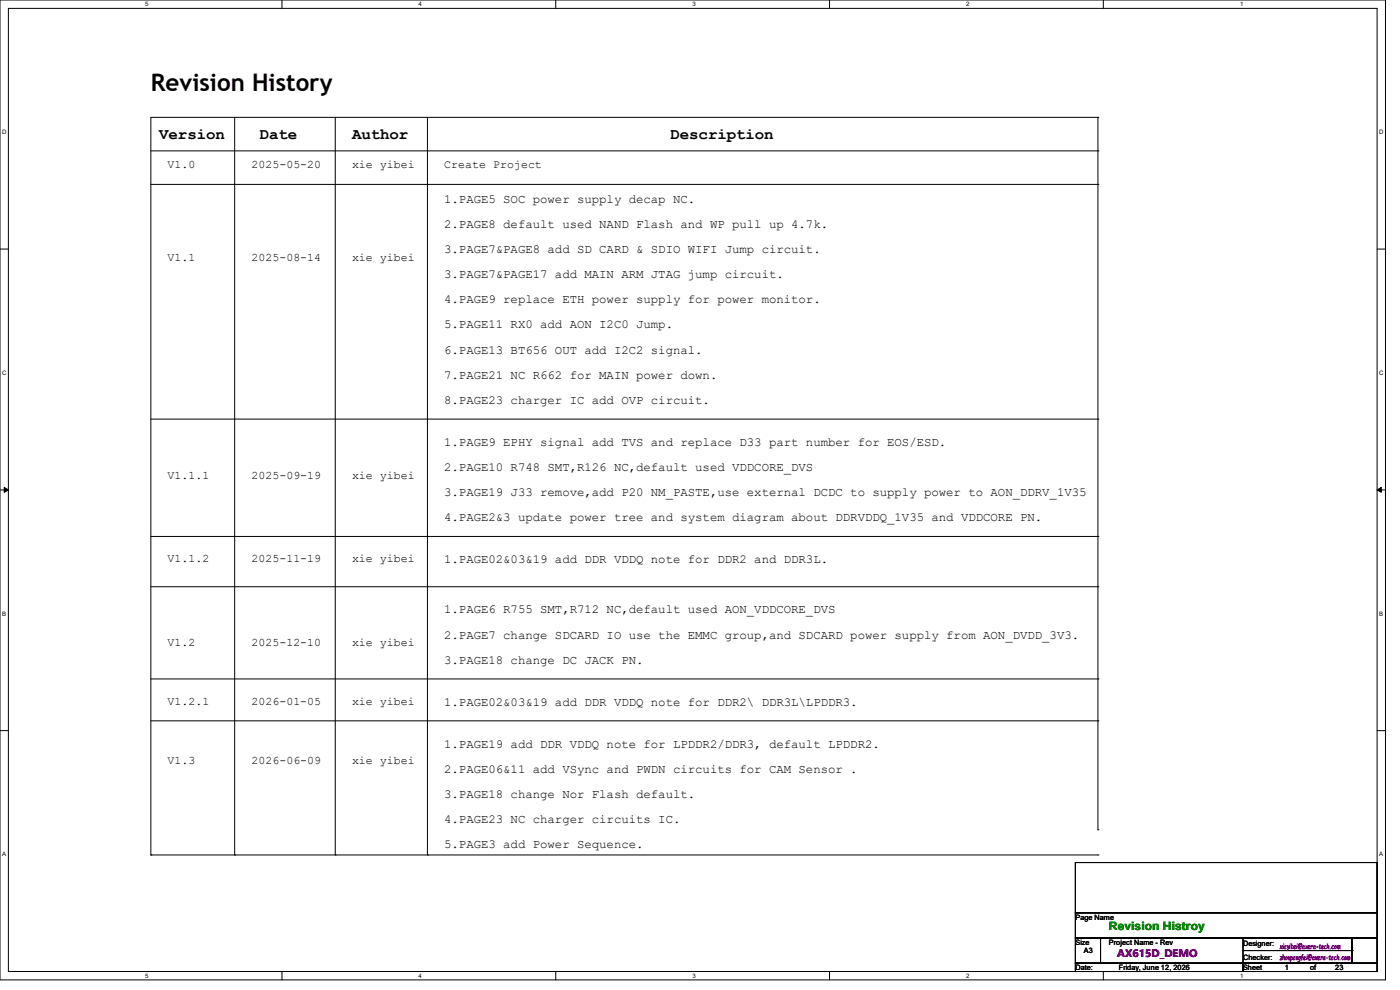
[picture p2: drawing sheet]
<svg xmlns="http://www.w3.org/2000/svg" width="297mm" height="210mm" viewBox="0 0 297 210" stroke-linecap="round" stroke-linejoin="round" font-family="sans-serif">
<defs><g id="words">
<text font-size="5.1" x="32" y="19.3">Revision History</text>
<g font-size="3.3">
<text x="33.8" y="29.4">Version</text>
<text x="55.1" y="29.4">Date</text>
<text x="74.7" y="29.4">Author</text>
<text x="142.2" y="29.4">Description</text>
</g>
<g font-size="2.6">
<text x="94.2" y="43">1.PAGE5 SOC power supply decap NC.</text>
<text x="94.2" y="48.3">2.PAGE8 default used NAND Flash and WP pull up 4.7k.</text>
<text x="94.2" y="53.7">3.PAGE7&amp;PAGE8 add SD CARD &amp; SDIO WIFI Jump circuit.</text>
<text x="94.2" y="59">3.PAGE7&amp;PAGE17 add MAIN ARM JTAG jump circuit.</text>
<text x="94.2" y="64.3">4.PAGE9 replace ETH power supply for power monitor.</text>
<text x="94.2" y="69.7">5.PAGE11 RX0 add AON I2C0 Jump.</text>
<text x="94.2" y="75">6.PAGE13 BT656 OUT add I2C2 signal.</text>
<text x="94.2" y="80.3">7.PAGE21 NC R662 for MAIN power down.</text>
<text x="94.2" y="85.7">8.PAGE23 charger IC add OVP circuit.</text>
<text x="94.2" y="94.6">1.PAGE9 EPHY signal add TVS and replace D33 part number for EOS/ESD.</text>
<text x="94.2" y="99.9">2.PAGE10 R748 SMT,R126 NC,default used VDDCORE_DVS</text>
<text x="94.2" y="105.2">3.PAGE19 J33 remove,add P20 NM_PASTE,use external DCDC to supply power to AON_DDRV_1V35</text>
<text x="94.2" y="110.6">4.PAGE2&amp;3 update power tree and system diagram about DDRVDDQ_1V35 and VDDCORE PN.</text>
<text x="94.2" y="119.5">1.PAGE02&amp;03&amp;19 add DDR VDDQ note for DDR2 and DDR3L.</text>
<text x="94.2" y="130.1">1.PAGE6 R755 SMT,R712 NC,default used AON_VDDCORE_DVS</text>
<text x="94.2" y="135.5">2.PAGE7 change SDCARD IO use the EMMC group,and SDCARD power supply from AON_DVDD_3V3.</text>
<text x="94.2" y="140.8">3.PAGE18 change DC JACK PN.</text>
<text x="94.2" y="149.7">1.PAGE02&amp;03&amp;19 add DDR VDDQ note for DDR2\ DDR3L\LPDDR3.</text>
<text x="94.2" y="158.6">1.PAGE19 add DDR VDDQ note for LPDDR2/DDR3, default LPDDR2.</text>
<text x="94.2" y="163.9">2.PAGE06&amp;11 add VSync and PWDN circuits for CAM Sensor .</text>
<text x="94.2" y="169.2">3.PAGE18 change Nor Flash default.</text>
<text x="94.2" y="174.6">4.PAGE23 NC charger circuits IC.</text>
<text x="94.2" y="179.9">5.PAGE3 add Power Sequence.</text>
</g>
<g font-size="2.5">
<text x="35.6" y="35.7">V1.0</text>
<text x="53.3" y="35.7">2025-05-20</text>
<text x="74.7" y="35.7">xie yibei</text>
<text x="94.2" y="35.7">Create Project</text>
<text x="35.6" y="55.3">V1.1</text>
<text x="53.3" y="55.3">2025-08-14</text>
<text x="74.7" y="55.3">xie yibei</text>
<text x="35.6" y="101.5">V1.1.1</text>
<text x="53.3" y="101.5">2025-09-19</text>
<text x="74.7" y="101.5">xie yibei</text>
<text x="35.6" y="119.3">V1.1.2</text>
<text x="53.3" y="119.3">2025-11-19</text>
<text x="74.7" y="119.3">xie yibei</text>
<text x="35.6" y="137.1">V1.2</text>
<text x="53.3" y="137.1">2025-12-10</text>
<text x="74.7" y="137.1">xie yibei</text>
<text x="35.6" y="149.5">V1.2.1</text>
<text x="53.3" y="149.5">2026-01-05</text>
<text x="74.7" y="149.5">xie yibei</text>
<text x="35.6" y="162">V1.3</text>
<text x="53.3" y="162">2026-06-09</text>
<text x="74.7" y="162">xie yibei</text>
</g>
<text font-size="2.5" fill="#008000" x="235.2" y="197.3">Revision Histroy</text>
<text font-size="2.3" fill="#800080" x="237" y="203">AX615D_DEMO</text>
<g font-size="1.6">
<text x="228.1" y="195.1">Page Name</text>
<text x="228.1" y="200.4">Size</text>
<text x="229.9" y="202.2">A3</text>
<text x="235.2" y="200.4">Project Name - Rev</text>
<text x="263.7" y="200.7">Designer:</text>
<text x="263.7" y="203.6">Checker:</text>
<text x="228.1" y="205.7">Date:</text>
<text x="237.4" y="205.7">Friday, June 12, 2026</text>
<text x="263.7" y="205.7">Sheet</text>
<text x="272.6" y="205.7">1</text>
<text x="277.9" y="205.7">of</text>
<text x="283.3" y="205.7">23</text>
</g>
<g font-size="1.6" fill="#800080">
<text x="271.5" y="201.2">xieyibei@axera-tech.com</text>
<text x="271.5" y="203.7">zhoupengfei@axera-tech.com</text>
</g>
<g font-size="1.3">
<text x="30.8" y="1.3">5</text>
<text x="88.8" y="1.3">4</text>
<text x="146.9" y="1.3">3</text>
<text x="205" y="1.3">2</text>
<text x="263.1" y="1.3">1</text>
<text x=".5" y="28.4">D</text>
<text x="292.6" y="28.4">D</text>
<text x=".5" y="79.5">C</text>
<text x="292.6" y="79.5">C</text>
<text x=".5" y="130.6">B</text>
<text x="292.6" y="130.6">B</text>
<text x=".5" y="181.7">A</text>
<text x="292.6" y="181.7">A</text>
<text x="30.8" y="207.4">5</text>
<text x="88.8" y="207.4">4</text>
<text x="146.9" y="207.4">3</text>
<text x="205" y="207.4">2</text>
<text x="263.1" y="207.4">1</text>
</g>
</g></defs>
<g fill="none" stroke="#000" stroke-width=".21">
<path d="M0 0h293.9v207.9h-293.9zM1.8 1.8h290.3v204.3h-290.3zM59.8 0v1.8M117.9 0v1.8M176 0v1.8M234.1 0v1.8M32 32h200.9M32 39.1h200.9M49.8 24.9v156.5M71.1 24.9v156.5M90.7 24.9v156.5M232.9 24.9h.1"/>
<path d="M232.9 32h.1M232.9 39.1h.1M232.9 24.9h-200.9v156.5M232.9 24.9v151.1M0 52.8h1.8M292.1 52.8h1.8M32 88.9h200.9M232.9 88.9h.1M0 103.9h1.8M.9 103.4l.9 .5-.9 .5zM32 113.8h200.9M232.9 113.8h.1"/>
<path d="M292.1 103.9l.9-.5v1zM292.1 103.9h1.8M32 124.5h200.9M232.9 124.5h.1M0 155h1.8M32 144h200.9M32 152.9h200.9M232.9 144h.1M232.9 152.9h.1M292.1 155h1.8M232.9 176h.1M32 181.4h.1"/>
<path d="M32 181.4h200.9M49.8 181.4h.1M71.1 181.4h.1M90.7 181.4h.1M228.1 183h64v10.6h-64zM228.1 193.6h64v5.4h-64zM228.1 199h5.4v5.3h-5.4zM232.9 181.4h.1M233.5 199h53.3v5.3h-53.3zM263.7 199h23.1v5.3h-23.1zM286.8 199h5.3v5.3h-5.3zM59.8 206.1v1.8"/>
<path d="M117.9 206.1v1.8M176 206.1v1.8M228.1 204.3h35.6v1.8h-35.6zM234.1 206.1v1.8M263.7 204.3h28.4v1.8h-28.4zM263.7 201.6h23.1M286.8 201.6h.1"/>
</g>
<path d="M.9 103.4l.9 .5-.9 .5zM292.1 103.9l.9-.5v1z" fill="#000"/>
<use href="#words"/>
</svg>
